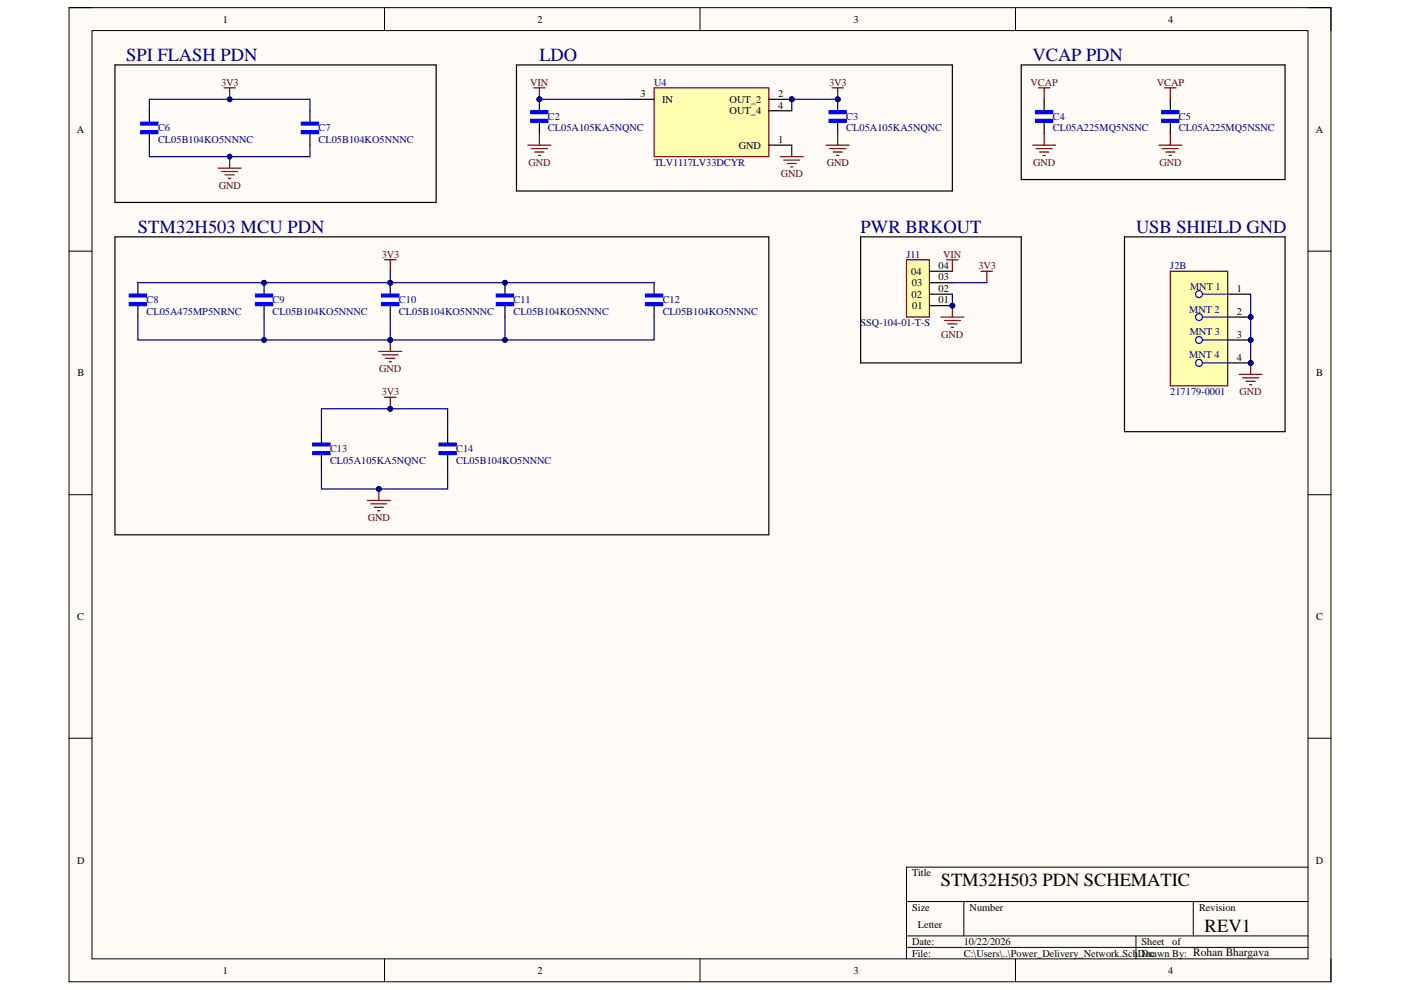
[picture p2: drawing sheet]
<svg xmlns="http://www.w3.org/2000/svg" width="297mm" height="210mm" viewBox="0 0 297 210" stroke-linecap="round" stroke-linejoin="round" font-family="sans-serif">
<defs><g id="words">
<g font-size="3.9" fill="#000080">
<text x="26.8" y="12.9">SPI FLASH PDN</text>
<text x="114.4" y="12.9">LDO</text>
<text x="218.9" y="12.9">VCAP PDN</text>
<text x="29.2" y="49.4">STM32H503 MCU PDN</text>
<text x="182.5" y="49.4">PWR BRKOUT</text>
<text x="240.9" y="49.4">USB SHIELD GND</text>
</g>
<g font-size="3.9">
<text x="199.5" y="187.9">STM32H503 PDN SCHEMATIC</text>
<text x="255.4" y="197.6">REV1</text>
</g>
<g font-size="2.2">
<text x="47.3" y="4.8">1</text>
<text x="114" y="4.8">2</text>
<text x="180.9" y="4.8">3</text>
<text x="247.7" y="4.8">4</text>
<text x="135.8" y="20.6">3</text>
<text x="140.4" y="21.8">IN</text>
<text x="154.7" y="21.8">OUT_2</text>
<text x="165" y="20.6">2</text>
<text x="165" y="23">4</text>
<text x="16.3" y="28.2">A</text>
<text x="154.7" y="24.2">OUT_4</text>
<text x="279" y="28.2">A</text>
<text x="156.6" y="31.5">GND</text>
<text x="165" y="30.3">1</text>
<text x="193.2" y="58.2">04</text>
<text x="199" y="59.5">03</text>
<text x="199" y="57">04</text>
<text x="193.3" y="63.1">02</text>
<text x="193.3" y="60.7">03</text>
<text x="193.4" y="65.6">01</text>
<text x="199" y="64.3">01</text>
<text x="199" y="61.9">02</text>
<text x="262.2" y="61.9">1</text>
<text x="262.2" y="66.7">2</text>
<text x="262.2" y="71.6">3</text>
<text x="262.2" y="76.5">4</text>
<text x="16.4" y="79.8">B</text>
<text x="279.1" y="79.8">B</text>
<text x="16.4" y="131.4">C</text>
<text x="279.1" y="131.4">C</text>
<text x="16.3" y="183.1">D</text>
<text x="193.4" y="185.8">Title</text>
<text x="279" y="183.1">D</text>
<text x="193.4" y="193.1">Size</text>
<text x="194.6" y="196.7">Letter</text>
<text x="205.6" y="193.1">Number</text>
<text x="254.2" y="193.1">Revision</text>
<text x="193.4" y="200.4">Date:</text>
<text x="193.4" y="202.8">File:</text>
<text x="204.3" y="200.4">10/22/2026</text>
<text x="204.3" y="202.8">C:\Users\..\Power_Delivery_Network.SchDoc</text>
<text x="242" y="200.4">Sheet</text>
<text x="242" y="202.8">Drawn By: Rohan Bhargava</text>
<text x="248.5" y="200.4">of</text>
<text x="47.3" y="206.5">1</text>
<text x="114" y="206.5">2</text>
<text x="180.9" y="206.5">3</text>
<text x="247.7" y="206.5">4</text>
</g>
<g font-size="2.2" fill="#800000">
<text x="46.9" y="18.2">3V3</text>
<text x="112.4" y="18.2">VIN</text>
<text x="175.8" y="18.2">3V3</text>
<text x="218.5" y="18.2">VCAP</text>
<text x="245.3" y="18.2">VCAP</text>
<text x="112" y="35.2">GND</text>
<text x="175.3" y="35.2">GND</text>
<text x="219" y="35.2">GND</text>
<text x="245.8" y="35.2">GND</text>
<text x="46.4" y="40">GND</text>
<text x="165.5" y="37.6">GND</text>
<text x="80.9" y="54.6">3V3</text>
<text x="200" y="54.6">VIN</text>
<text x="207.4" y="57">3V3</text>
<text x="199.6" y="71.6">GND</text>
<text x="80.4" y="78.9">GND</text>
<text x="80.9" y="83.8">3V3</text>
<text x="262.8" y="83.8">GND</text>
<text x="78" y="110.5">GND</text>
</g>
<g font-size="2.2" fill="#000080">
<text x="138.7" y="18.2">U4</text>
<text x="33.5" y="27.9">C6</text>
<text x="67.5" y="27.9">C7</text>
<text x="116.2" y="25.4">C2</text>
<text x="116.2" y="27.9">CL05A105KA5NQNC</text>
<text x="179.4" y="25.4">C3</text>
<text x="179.4" y="27.9">CL05A105KA5NQNC</text>
<text x="223.2" y="25.4">C4</text>
<text x="223.2" y="27.9">CL05A225MQ5NSNC</text>
<text x="250" y="25.4">C5</text>
<text x="250" y="27.9">CL05A225MQ5NSNC</text>
<text x="33.5" y="30.3">CL05B104KO5NNNC</text>
<text x="67.5" y="30.3">CL05B104KO5NNNC</text>
<text x="138.7" y="35.2">TLV1117LV33DCYR</text>
<text x="192.2" y="54.6">J11</text>
<text x="248.1" y="57">J2B</text>
<text x="31.1" y="64.3">C8</text>
<text x="57.8" y="64.3">C9</text>
<text x="84.6" y="64.3">C10</text>
<text x="108.9" y="64.3">C11</text>
<text x="140.5" y="64.3">C12</text>
<text x="252.3" y="61.4">MNT 1</text>
<text x="31.1" y="66.7">CL05A475MP5NRNC</text>
<text x="57.8" y="66.7">CL05B104KO5NNNC</text>
<text x="84.6" y="66.7">CL05B104KO5NNNC</text>
<text x="108.9" y="66.7">CL05B104KO5NNNC</text>
<text x="140.5" y="66.7">CL05B104KO5NNNC</text>
<text x="182.5" y="69.2">SSQ-104-01-T-S</text>
<text x="252.2" y="66.3">MNT 2</text>
<text x="252.2" y="71.1">MNT 3</text>
<text x="252.2" y="76">MNT 4</text>
<text x="248.1" y="83.8">217179-0001</text>
<text x="70" y="95.9">C13</text>
<text x="96.7" y="95.9">C14</text>
<text x="70" y="98.4">CL05A105KA5NQNC</text>
<text x="96.7" y="98.4">CL05B104KO5NNNC</text>
</g>
</g></defs>
<path d="M14.6 1.6h267.6v206.6h-267.6z" fill-rule="evenodd" fill="#fffcf8"/>
<path d="M14.6 1.6h267.6v206.6h-267.6z" fill="none" stroke="#000" stroke-width=".21"/>
<path d="M19.5 6.5h257.8v196.8h-257.8z" fill-rule="evenodd" fill="#fffcf8"/>
<g fill="none" stroke="#000" stroke-width=".21">
<path d="M14.6 1.6h4.9M19.5 6.5h257.8v196.8h-257.8zM81.5 1.6v4.9M148.4 1.6v4.9M215.3 1.6v4.9M277.3 1.6h4.9v4.9M14.6 53.3h4.9M277.3 53.3h4.9M14.6 104.9h4.9M277.3 104.9h4.9M14.6 156.5h4.9M277.3 156.5h4.9"/>
<path d="M192.2 191.1h85.1M192.2 198.4h85.1M204.4 191.1v7.3M240.8 198.4v4.9M253 191.1v7.3M277.3 183.9h-85.1v19.4M81.5 203.3v4.9M148.4 203.3v4.9M192.2 200.9h85.1M215.3 203.3v4.9M282.2 203.3v4.9"/>
</g>
<path d="M46.3 35.6h4.8M47 36.4h3.4M47.7 37.1h2M48.4 37.8h.5M48.7 33.2v2.4M165.4 33.2h4.9M166.2 33.9h3.4M166.9 34.7h1.9M167.6 35.4h.5M167.9 30.8v2.4" fill="none" stroke="#800000" stroke-width=".25"/>
<circle cx="48.7" cy="33.2" r=".49" fill="#000080"/>
<circle cx="48.7" cy="33.2" r=".49" fill="none" stroke="#000080" stroke-width=".21"/>
<path d="M47.5 18.6h2.4M48.7 18.6v2.5" fill="none" stroke="#800000" stroke-width=".25"/>
<circle cx="48.7" cy="21.1" r=".49" fill="#000080"/>
<circle cx="48.7" cy="21.1" r=".49" fill="none" stroke="#000080" stroke-width=".21"/>
<path d="M176.4 18.6h2.4M177.6 18.6v2.5" fill="none" stroke="#800000" stroke-width=".25"/>
<circle cx="177.6" cy="21.1" r=".49" fill="#000080"/>
<circle cx="177.6" cy="21.1" r=".49" fill="none" stroke="#000080" stroke-width=".21"/>
<path d="M81.5 55.1h2.5M82.7 55.1v2.4M80.3 74.5h4.9M81 75.2h3.4M81.8 76h1.9M82.5 76.7h.5M82.7 72.1v2.4" fill="none" stroke="#800000" stroke-width=".25"/>
<circle cx="82.7" cy="72.1" r=".49" fill="#000080"/>
<circle cx="82.7" cy="72.1" r=".49" fill="none" stroke="#000080" stroke-width=".21"/>
<path d="M113.1 18.6h2.5M114.4 18.6v2.5" fill="none" stroke="#800000" stroke-width=".25"/>
<circle cx="114.4" cy="21.1" r=".49" fill="#000080"/>
<circle cx="114.4" cy="21.1" r=".49" fill="none" stroke="#000080" stroke-width=".21"/>
<path d="M220.2 18.6h2.4M221.4 18.6v2.5M219 30.8h4.8M219.7 31.5h3.4M220.4 32.2h2M221.1 33h.5M221.4 28.3v2.5M199.5 67.2h4.9M200.2 68h3.4M200.9 68.7h2M201.7 69.4h.5M201.9 64.8v2.4" fill="none" stroke="#800000" stroke-width=".25"/>
<path d="M24.4 13.8h68.1v29.1h-68.1zM109.5 13.8h92.4v26.7h-92.4zM216.5 13.8h56v24.3h-56zM24.4 50.2h138.6v63.2h-138.6z" fill="none" stroke="#000" stroke-width=".25"/>
<circle cx="201.9" cy="64.8" r=".49" fill="#000080"/>
<circle cx="201.9" cy="64.8" r=".49" fill="none" stroke="#000080" stroke-width=".21"/>
<path d="M200.7 55.1h2.4M201.9 55.1v2.4M208 57.5h2.4M209.2 57.5v2.4" fill="none" stroke="#800000" stroke-width=".25"/>
<path d="M182.5 50.2h34v26.7h-34z" fill="none" stroke="#000" stroke-width=".25"/>
<circle cx="167.9" cy="21.1" r=".49" fill="#000080"/>
<circle cx="167.9" cy="21.1" r=".49" fill="none" stroke="#000080" stroke-width=".21"/>
<path d="M138.7 18.6h24.3v14.6h-24.3z" fill-rule="evenodd" fill="#ffffb0"/>
<path d="M138.7 18.6h24.3v14.6h-24.3z" fill="none" stroke="#800000" stroke-width=".25"/>
<path d="M133.8 21.1h4.9M163 21.1h4.9" fill="none" stroke="#000" stroke-width=".25"/>
<circle cx="167.9" cy="21.1" r=".49" fill="#000080"/>
<circle cx="167.9" cy="21.1" r=".49" fill="none" stroke="#000080" stroke-width=".21"/>
<path d="M163 23.5h4.9M163 30.8h4.9" fill="none" stroke="#000" stroke-width=".25"/>
<path d="M29.8 27.7h3.7v.6h-3.7z" fill-rule="evenodd" fill="#00f"/>
<path d="M29.8 27.7h3.7v.6h-3.7z" fill="none" stroke="#00f" stroke-width=".25"/>
<path d="M29.8 25.9h3.7v.6h-3.7z" fill-rule="evenodd" fill="#00f"/>
<path d="M29.8 25.9h3.7v.6h-3.7z" fill="none" stroke="#00f" stroke-width=".25"/>
<path d="M31.7 23.5v2.4M31.7 28.3v2.5" fill="none" stroke="#000" stroke-width=".25"/>
<path d="M63.9 27.7h3.6v.6h-3.6z" fill-rule="evenodd" fill="#00f"/>
<path d="M63.9 27.7h3.6v.6h-3.6z" fill="none" stroke="#00f" stroke-width=".25"/>
<path d="M63.9 25.9h3.6v.6h-3.6z" fill-rule="evenodd" fill="#00f"/>
<path d="M63.9 25.9h3.6v.6h-3.6z" fill="none" stroke="#00f" stroke-width=".25"/>
<path d="M65.7 23.5v2.4M65.7 28.3v2.5" fill="none" stroke="#000" stroke-width=".25"/>
<circle cx="56" cy="59.9" r=".49" fill="#000080"/>
<circle cx="56" cy="59.9" r=".49" fill="none" stroke="#000080" stroke-width=".21"/>
<path d="M54.2 64.2h3.6v.6h-3.6z" fill-rule="evenodd" fill="#00f"/>
<path d="M54.2 64.2h3.6v.6h-3.6z" fill="none" stroke="#00f" stroke-width=".25"/>
<path d="M54.2 62.4h3.6v.6h-3.6z" fill-rule="evenodd" fill="#00f"/>
<path d="M54.2 62.4h3.6v.6h-3.6z" fill="none" stroke="#00f" stroke-width=".25"/>
<path d="M56 59.9v2.5M56 64.8v2.4" fill="none" stroke="#000" stroke-width=".25"/>
<circle cx="56" cy="59.9" r=".49" fill="#000080"/>
<circle cx="56" cy="59.9" r=".49" fill="none" stroke="#000080" stroke-width=".21"/>
<circle cx="82.7" cy="59.9" r=".49" fill="#000080"/>
<circle cx="82.7" cy="59.9" r=".49" fill="none" stroke="#000080" stroke-width=".21"/>
<path d="M80.9 64.2h3.7v.6h-3.7z" fill-rule="evenodd" fill="#00f"/>
<path d="M80.9 64.2h3.7v.6h-3.7z" fill="none" stroke="#00f" stroke-width=".25"/>
<path d="M80.9 62.4h3.7v.6h-3.7z" fill-rule="evenodd" fill="#00f"/>
<path d="M80.9 62.4h3.7v.6h-3.7z" fill="none" stroke="#00f" stroke-width=".25"/>
<path d="M82.7 59.9v2.5M82.7 64.8v2.4" fill="none" stroke="#000" stroke-width=".25"/>
<circle cx="82.7" cy="59.9" r=".49" fill="#000080"/>
<circle cx="82.7" cy="59.9" r=".49" fill="none" stroke="#000080" stroke-width=".21"/>
<circle cx="107.1" cy="59.9" r=".49" fill="#000080"/>
<circle cx="107.1" cy="59.9" r=".49" fill="none" stroke="#000080" stroke-width=".21"/>
<path d="M105.2 64.2h3.7v.6h-3.7z" fill-rule="evenodd" fill="#00f"/>
<path d="M105.2 64.2h3.7v.6h-3.7z" fill="none" stroke="#00f" stroke-width=".25"/>
<path d="M105.2 62.4h3.7v.6h-3.7z" fill-rule="evenodd" fill="#00f"/>
<path d="M105.2 62.4h3.7v.6h-3.7z" fill="none" stroke="#00f" stroke-width=".25"/>
<path d="M107.1 59.9v2.5M107.1 64.8v2.4" fill="none" stroke="#000" stroke-width=".25"/>
<circle cx="107.1" cy="59.9" r=".49" fill="#000080"/>
<circle cx="107.1" cy="59.9" r=".49" fill="none" stroke="#000080" stroke-width=".21"/>
<path d="M136.9 64.2h3.6v.6h-3.6z" fill-rule="evenodd" fill="#00f"/>
<path d="M136.9 64.2h3.6v.6h-3.6z" fill="none" stroke="#00f" stroke-width=".25"/>
<path d="M136.9 62.4h3.6v.6h-3.6z" fill-rule="evenodd" fill="#00f"/>
<path d="M136.9 62.4h3.6v.6h-3.6z" fill="none" stroke="#00f" stroke-width=".25"/>
<path d="M138.7 59.9v2.5M138.7 64.8v2.4" fill="none" stroke="#000" stroke-width=".25"/>
<circle cx="114.4" cy="21.1" r=".49" fill="#000080"/>
<circle cx="114.4" cy="21.1" r=".49" fill="none" stroke="#000080" stroke-width=".21"/>
<path d="M112.5 25.3h3.7v.6h-3.7z" fill-rule="evenodd" fill="#00f"/>
<path d="M112.5 25.3h3.7v.6h-3.7z" fill="none" stroke="#00f" stroke-width=".25"/>
<path d="M112.5 23.5h3.7v.6h-3.7z" fill-rule="evenodd" fill="#00f"/>
<path d="M112.5 23.5h3.7v.6h-3.7z" fill="none" stroke="#00f" stroke-width=".25"/>
<path d="M114.4 21.1v2.4M114.4 25.9v2.4" fill="none" stroke="#000" stroke-width=".25"/>
<circle cx="114.4" cy="21.1" r=".49" fill="#000080"/>
<circle cx="114.4" cy="21.1" r=".49" fill="none" stroke="#000080" stroke-width=".21"/>
<circle cx="177.6" cy="21.1" r=".49" fill="#000080"/>
<circle cx="177.6" cy="21.1" r=".49" fill="none" stroke="#000080" stroke-width=".21"/>
<path d="M175.8 25.3h3.6v.6h-3.6z" fill-rule="evenodd" fill="#00f"/>
<path d="M175.8 25.3h3.6v.6h-3.6z" fill="none" stroke="#00f" stroke-width=".25"/>
<path d="M175.8 23.5h3.6v.6h-3.6z" fill-rule="evenodd" fill="#00f"/>
<path d="M175.8 23.5h3.6v.6h-3.6z" fill="none" stroke="#00f" stroke-width=".25"/>
<path d="M177.6 21.1v2.4M177.6 25.9v2.4" fill="none" stroke="#000" stroke-width=".25"/>
<circle cx="177.6" cy="21.1" r=".49" fill="#000080"/>
<circle cx="177.6" cy="21.1" r=".49" fill="none" stroke="#000080" stroke-width=".21"/>
<path d="M111.9 30.8h4.9M112.7 31.5h3.4M113.4 32.2h1.9M114.1 33h.5M114.4 28.3v2.5M175.2 30.8h4.8M175.9 31.5h3.4M176.6 32.2h2M177.4 33h.4M177.6 28.3v2.5" fill="none" stroke="#800000" stroke-width=".25"/>
<path d="M219.6 25.3h3.6v.6h-3.6z" fill-rule="evenodd" fill="#00f"/>
<path d="M219.6 25.3h3.6v.6h-3.6z" fill="none" stroke="#00f" stroke-width=".25"/>
<path d="M219.6 23.5h3.6v.6h-3.6z" fill-rule="evenodd" fill="#00f"/>
<path d="M219.6 23.5h3.6v.6h-3.6z" fill="none" stroke="#00f" stroke-width=".25"/>
<path d="M221.4 21.1v2.4M221.4 25.9v2.4" fill="none" stroke="#000" stroke-width=".25"/>
<path d="M27.4 64.2h3.7v.6h-3.7z" fill-rule="evenodd" fill="#00f"/>
<path d="M27.4 64.2h3.7v.6h-3.7z" fill="none" stroke="#00f" stroke-width=".25"/>
<path d="M27.4 62.4h3.7v.6h-3.7z" fill-rule="evenodd" fill="#00f"/>
<path d="M27.4 62.4h3.7v.6h-3.7z" fill="none" stroke="#00f" stroke-width=".25"/>
<path d="M29.2 59.9v2.5M29.2 64.8v2.4" fill="none" stroke="#000" stroke-width=".25"/>
<circle cx="265.2" cy="67.2" r=".49" fill="#000080"/>
<circle cx="265.2" cy="67.2" r=".49" fill="none" stroke="#000080" stroke-width=".21"/>
<circle cx="265.2" cy="72.1" r=".49" fill="#000080"/>
<circle cx="265.2" cy="72.1" r=".49" fill="none" stroke="#000080" stroke-width=".21"/>
<circle cx="265.2" cy="76.9" r=".49" fill="#000080"/>
<circle cx="265.2" cy="76.9" r=".49" fill="none" stroke="#000080" stroke-width=".21"/>
<path d="M248.1 57.5h12.2v24.3h-12.2z" fill-rule="evenodd" fill="#ffffb0"/>
<path d="M248.1 57.5h12.2v24.3h-12.2z" fill="none" stroke="#800000" stroke-width=".25"/>
<g fill="none" stroke="#00f" stroke-width=".25">
<path d="M254.9 62.4h5.4M254.9 67.2h5.4M254.9 72.1h5.4M254.9 76.9h5.4"/>
<circle cx="254.2" cy="76.9" r=".73"/>
<circle cx="254.2" cy="72.1" r=".73"/>
<circle cx="254.2" cy="62.4" r=".73"/>
<circle cx="254.2" cy="67.2" r=".73"/>
</g>
<path d="M260.3 62.4h4.9M260.3 67.2h4.9" fill="none" stroke="#000" stroke-width=".25"/>
<circle cx="265.2" cy="67.2" r=".49" fill="#000080"/>
<circle cx="265.2" cy="67.2" r=".49" fill="none" stroke="#000080" stroke-width=".21"/>
<path d="M260.3 72.1h4.9" fill="none" stroke="#000" stroke-width=".25"/>
<circle cx="265.2" cy="72.1" r=".49" fill="#000080"/>
<circle cx="265.2" cy="72.1" r=".49" fill="none" stroke="#000080" stroke-width=".21"/>
<path d="M260.3 76.9h4.9" fill="none" stroke="#000" stroke-width=".25"/>
<circle cx="265.2" cy="76.9" r=".49" fill="#000080"/>
<circle cx="265.2" cy="76.9" r=".49" fill="none" stroke="#000080" stroke-width=".21"/>
<path d="M262.7 79.4h4.9M265.2 76.9v2.5M263.5 80.1h3.4M264.2 80.8h1.9M264.9 81.6h.5" fill="none" stroke="#800000" stroke-width=".25"/>
<circle cx="265.2" cy="76.9" r=".49" fill="#000080"/>
<circle cx="265.2" cy="76.9" r=".49" fill="none" stroke="#000080" stroke-width=".21"/>
<path d="M238.4 50.2h34.1v41.3h-34.1z" fill="none" stroke="#000" stroke-width=".25"/>
<path d="M246.9 18.6h2.4M248.1 18.6v2.5M245.7 30.8h4.9M246.4 31.5h3.4M247.2 32.2h1.9M247.9 33h.5M248.1 28.3v2.5" fill="none" stroke="#800000" stroke-width=".25"/>
<path d="M246.3 25.3h3.7v.6h-3.7z" fill-rule="evenodd" fill="#00f"/>
<path d="M246.3 25.3h3.7v.6h-3.7z" fill="none" stroke="#00f" stroke-width=".25"/>
<path d="M246.3 23.5h3.7v.6h-3.7z" fill-rule="evenodd" fill="#00f"/>
<path d="M246.3 23.5h3.7v.6h-3.7z" fill="none" stroke="#00f" stroke-width=".25"/>
<path d="M248.1 21.1v2.4M248.1 25.9v2.4" fill="none" stroke="#000" stroke-width=".25"/>
<path d="M66.3 95.8h3.7v.6h-3.7z" fill-rule="evenodd" fill="#00f"/>
<path d="M66.3 95.8h3.7v.6h-3.7z" fill="none" stroke="#00f" stroke-width=".25"/>
<path d="M66.3 94h3.7v.6h-3.7z" fill-rule="evenodd" fill="#00f"/>
<path d="M66.3 94h3.7v.6h-3.7z" fill="none" stroke="#00f" stroke-width=".25"/>
<path d="M68.2 91.5v2.5M68.2 96.4v2.4" fill="none" stroke="#000" stroke-width=".25"/>
<path d="M93.1 95.8h3.6v.6h-3.6z" fill-rule="evenodd" fill="#00f"/>
<path d="M93.1 95.8h3.6v.6h-3.6z" fill="none" stroke="#00f" stroke-width=".25"/>
<path d="M93.1 94h3.6v.6h-3.6z" fill-rule="evenodd" fill="#00f"/>
<path d="M93.1 94h3.6v.6h-3.6z" fill="none" stroke="#00f" stroke-width=".25"/>
<path d="M94.9 91.5v2.5M94.9 96.4v2.4" fill="none" stroke="#000" stroke-width=".25"/>
<path d="M77.9 106.1h4.8M78.6 106.8h3.4M79.3 107.6h2M80.1 108.3h.5M80.3 103.7v2.4" fill="none" stroke="#800000" stroke-width=".25"/>
<circle cx="80.3" cy="103.7" r=".49" fill="#000080"/>
<circle cx="80.3" cy="103.7" r=".49" fill="none" stroke="#000080" stroke-width=".21"/>
<path d="M81.5 84.2h2.5M82.7 84.2v2.5" fill="none" stroke="#800000" stroke-width=".25"/>
<circle cx="82.7" cy="86.7" r=".49" fill="#000080"/>
<circle cx="82.7" cy="86.7" r=".49" fill="none" stroke="#000080" stroke-width=".21"/>
<circle cx="201.9" cy="64.8" r=".49" fill="#000080"/>
<circle cx="201.9" cy="64.8" r=".49" fill="none" stroke="#000080" stroke-width=".21"/>
<path d="M192.2 55.1h4.9v12.1h-4.9z" fill-rule="evenodd" fill="#ffffb0"/>
<path d="M192.2 55.1h4.9v12.1h-4.9z" fill="none" stroke="#800000" stroke-width=".25"/>
<path d="M197.1 64.8h4.8" fill="none" stroke="#000" stroke-width=".25"/>
<circle cx="201.9" cy="64.8" r=".49" fill="#000080"/>
<circle cx="201.9" cy="64.8" r=".49" fill="none" stroke="#000080" stroke-width=".21"/>
<path d="M197.1 59.9h4.8M197.1 57.5h4.8M197.1 62.4h4.8" fill="none" stroke="#000" stroke-width=".25"/>
<path d="M114.4 21.1h19.4" fill="none" stroke="#000080" stroke-width=".25"/>
<circle cx="114.4" cy="21.1" r=".49" fill="#000080"/>
<circle cx="114.4" cy="21.1" r=".49" fill="none" stroke="#000080" stroke-width=".21"/>
<path d="M167.9 21.1h9.7" fill="none" stroke="#000080" stroke-width=".25"/>
<circle cx="167.9" cy="21.1" r=".49" fill="#000080"/>
<circle cx="167.9" cy="21.1" r=".49" fill="none" stroke="#000080" stroke-width=".21"/>
<circle cx="177.6" cy="21.1" r=".49" fill="#000080"/>
<circle cx="177.6" cy="21.1" r=".49" fill="none" stroke="#000080" stroke-width=".21"/>
<path d="M167.9 21.1v2.4" fill="none" stroke="#000080" stroke-width=".25"/>
<circle cx="167.9" cy="21.1" r=".49" fill="#000080"/>
<circle cx="167.9" cy="21.1" r=".49" fill="none" stroke="#000080" stroke-width=".21"/>
<path d="M265.2 62.4v14.5" fill="none" stroke="#000080" stroke-width=".25"/>
<circle cx="265.2" cy="67.2" r=".49" fill="#000080"/>
<circle cx="265.2" cy="67.2" r=".49" fill="none" stroke="#000080" stroke-width=".21"/>
<circle cx="265.2" cy="72.1" r=".49" fill="#000080"/>
<circle cx="265.2" cy="72.1" r=".49" fill="none" stroke="#000080" stroke-width=".21"/>
<circle cx="265.2" cy="76.9" r=".49" fill="#000080"/>
<circle cx="265.2" cy="76.9" r=".49" fill="none" stroke="#000080" stroke-width=".21"/>
<path d="M31.7 23.5v-2.4h34v2.4" fill="none" stroke="#000080" stroke-width=".25"/>
<circle cx="48.7" cy="21.1" r=".49" fill="#000080"/>
<circle cx="48.7" cy="21.1" r=".49" fill="none" stroke="#000080" stroke-width=".21"/>
<path d="M31.7 30.8v2.4h34v-2.4" fill="none" stroke="#000080" stroke-width=".25"/>
<circle cx="48.7" cy="33.2" r=".49" fill="#000080"/>
<circle cx="48.7" cy="33.2" r=".49" fill="none" stroke="#000080" stroke-width=".21"/>
<path d="M56 67.2v4.9" fill="none" stroke="#000080" stroke-width=".25"/>
<circle cx="56" cy="72.1" r=".49" fill="#000080"/>
<circle cx="56" cy="72.1" r=".49" fill="none" stroke="#000080" stroke-width=".21"/>
<path d="M82.7 67.2v4.9" fill="none" stroke="#000080" stroke-width=".25"/>
<circle cx="82.7" cy="72.1" r=".49" fill="#000080"/>
<circle cx="82.7" cy="72.1" r=".49" fill="none" stroke="#000080" stroke-width=".21"/>
<path d="M107.1 67.2v4.9" fill="none" stroke="#000080" stroke-width=".25"/>
<circle cx="107.1" cy="72.1" r=".49" fill="#000080"/>
<circle cx="107.1" cy="72.1" r=".49" fill="none" stroke="#000080" stroke-width=".21"/>
<path d="M29.2 67.2v4.9h109.5v-4.9" fill="none" stroke="#000080" stroke-width=".25"/>
<circle cx="56" cy="72.1" r=".49" fill="#000080"/>
<circle cx="56" cy="72.1" r=".49" fill="none" stroke="#000080" stroke-width=".21"/>
<circle cx="82.7" cy="72.1" r=".49" fill="#000080"/>
<circle cx="82.7" cy="72.1" r=".49" fill="none" stroke="#000080" stroke-width=".21"/>
<circle cx="107.1" cy="72.1" r=".49" fill="#000080"/>
<circle cx="107.1" cy="72.1" r=".49" fill="none" stroke="#000080" stroke-width=".21"/>
<path d="M82.7 59.9h56" fill="none" stroke="#000080" stroke-width=".25"/>
<circle cx="82.7" cy="59.9" r=".49" fill="#000080"/>
<circle cx="82.7" cy="59.9" r=".49" fill="none" stroke="#000080" stroke-width=".21"/>
<circle cx="107.1" cy="59.9" r=".49" fill="#000080"/>
<circle cx="107.1" cy="59.9" r=".49" fill="none" stroke="#000080" stroke-width=".21"/>
<path d="M82.7 57.5v2.4h-53.5" fill="none" stroke="#000080" stroke-width=".25"/>
<circle cx="56" cy="59.9" r=".49" fill="#000080"/>
<circle cx="56" cy="59.9" r=".49" fill="none" stroke="#000080" stroke-width=".21"/>
<circle cx="82.7" cy="59.9" r=".49" fill="#000080"/>
<circle cx="82.7" cy="59.9" r=".49" fill="none" stroke="#000080" stroke-width=".21"/>
<path d="M82.7 86.7h-14.5v4.8" fill="none" stroke="#000080" stroke-width=".25"/>
<circle cx="82.7" cy="86.7" r=".49" fill="#000080"/>
<circle cx="82.7" cy="86.7" r=".49" fill="none" stroke="#000080" stroke-width=".21"/>
<path d="M82.7 86.7h12.2v4.8" fill="none" stroke="#000080" stroke-width=".25"/>
<circle cx="82.7" cy="86.7" r=".49" fill="#000080"/>
<circle cx="82.7" cy="86.7" r=".49" fill="none" stroke="#000080" stroke-width=".21"/>
<path d="M68.2 98.8v4.9h12.1" fill="none" stroke="#000080" stroke-width=".25"/>
<circle cx="80.3" cy="103.7" r=".49" fill="#000080"/>
<circle cx="80.3" cy="103.7" r=".49" fill="none" stroke="#000080" stroke-width=".21"/>
<path d="M94.9 98.8v4.9h-14.6" fill="none" stroke="#000080" stroke-width=".25"/>
<circle cx="80.3" cy="103.7" r=".49" fill="#000080"/>
<circle cx="80.3" cy="103.7" r=".49" fill="none" stroke="#000080" stroke-width=".21"/>
<path d="M201.9 62.4v2.4" fill="none" stroke="#000080" stroke-width=".25"/>
<circle cx="201.9" cy="64.8" r=".49" fill="#000080"/>
<circle cx="201.9" cy="64.8" r=".49" fill="none" stroke="#000080" stroke-width=".21"/>
<path d="M201.9 59.9h7.3" fill="none" stroke="#000080" stroke-width=".25"/>
<use href="#words"/>
</svg>
